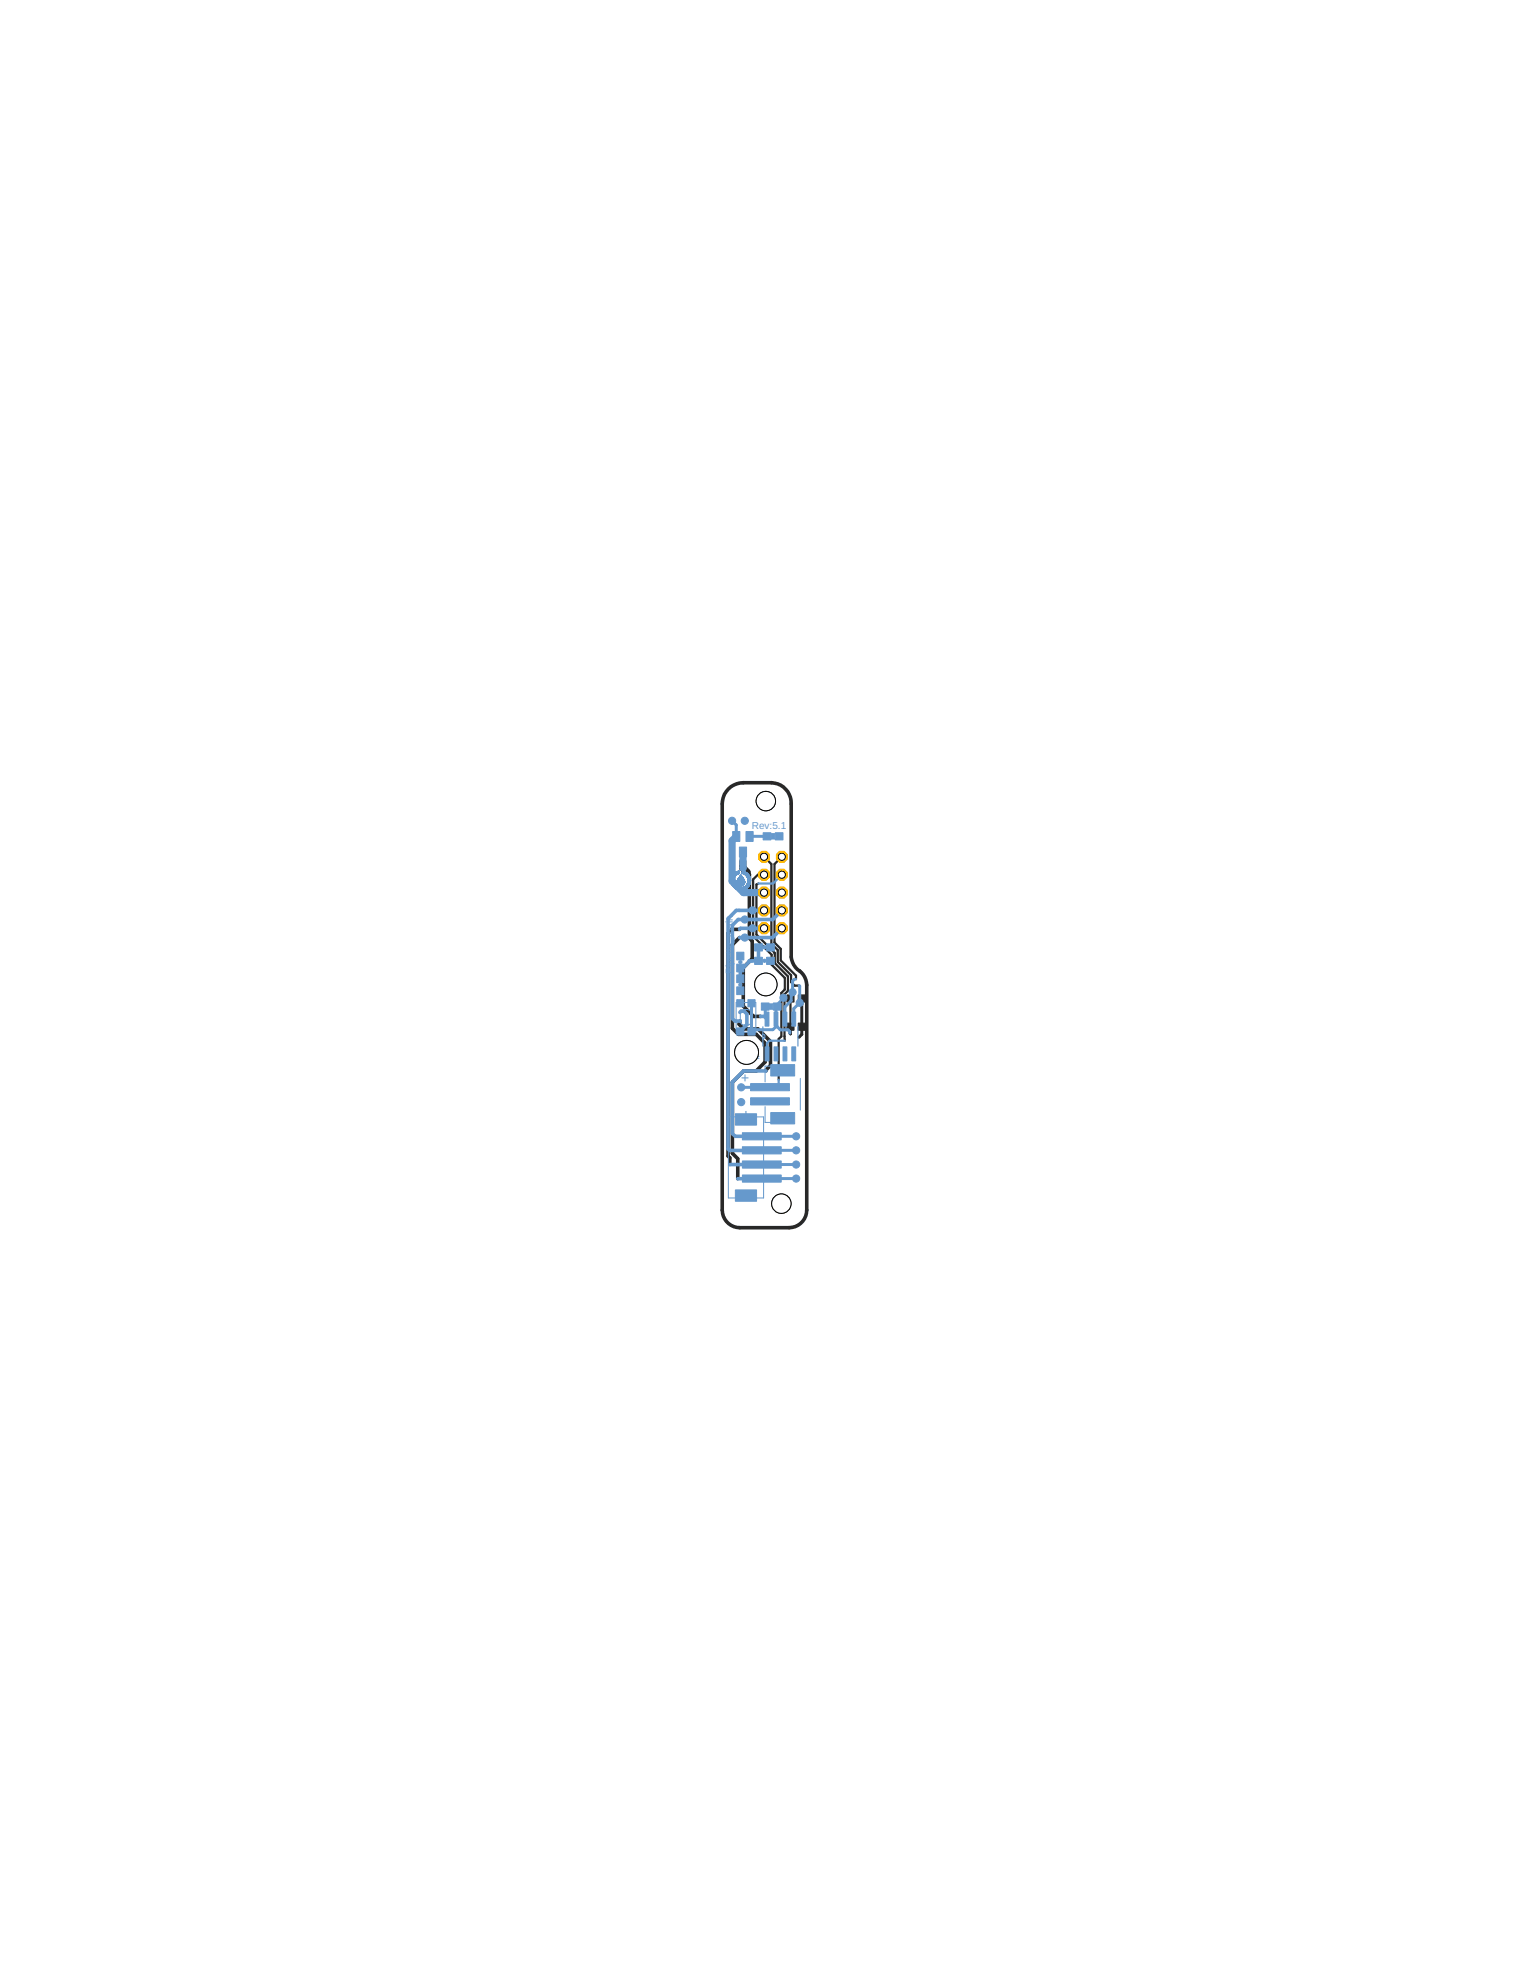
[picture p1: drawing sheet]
<svg xmlns="http://www.w3.org/2000/svg" width="216mm" height="279mm" viewBox="0 0 216 279" stroke-linecap="round" stroke-linejoin="round" font-family="sans-serif">
<defs><g id="words">
<g font-size="2" fill="#69c">
<text x="106.3" y="153.4" transform="rotate(-90 106.3 153.4)">+</text>
<text x="106.3" y="158" transform="rotate(-90 106.3 158)">-</text>
</g>
<text font-size="1.8" fill="#69c" x="108.3" y="150.2" transform="rotate(-90 108.3 150.2)">*</text>
<g font-size="1.4" fill="#69c">
<text x="106.6" y="117.6">Rev:5.1</text>
<text x="103.9" y="138" transform="rotate(-90 103.9 138)">Pipette_main</text>
</g>
</g></defs>
<g fill="#282828" stroke="#282828" stroke-width=".14">
<path d="M113.2 141h1v1h-1z"/>
<path d="M111.5 141h1.1v1h-1.1z"/>
<path d="M111.5 145h1.1v1h-1.1z"/>
<path d="M113.2 145h1v1h-1z"/>
</g>
<path d="M112.1 145.5v1.1l-.1-.1M113.7 141.5v5.1l-.4 .4" fill="none" stroke="#282828" stroke-width=".42"/>
<path d="M104.8 132.9l-1 1v11.9l.9 .8h2.5l1.3 1.3v2.6l-1.3 1.3h-1.8l-1.6 1.6v10.1l.8 .8v2.8M104.8 131.7h-1l-.6 .6v31.6l.3 .2v1M105.9 123.7l.3 .3v9l.4 .4v2.5l-1.2 1.3v5.4l1.4 1.5h1M104.9 144.7l-.1 .5 .6 .7h2.1l1.7 1.7v3.4l-.6 .7v.1" fill="none" stroke="#282828" stroke-width=".51"/>
<path d="M107.5 125.2l-.3 .2v7.1l2.6 2.6v1.4l1.9 1.9v2.1l-.5 .4 .1 6.6M108.3 124h-.9l-.6 .7v8l2.6 2.6v1.5l1.9 1.8v1.7l-.5 .5v6.1l-.4 .4v5.8M108.3 121.5l1 1v11.3l1 .9v1.7l1.8 1.8v1l.5 .5h.7M109.8 135.1h.1M110.8 121.5l-1 1v11.1l.9 .9v1.6l2.1 2.2v.5M112.1 141.5v4" fill="none" stroke="#282828" stroke-width=".32"/>
<path d="M105.3 122.1v.9l.6 .7" fill="none" stroke="#282828" stroke-width="1"/>
<circle cx="110.8" cy="121.5" r=".83" fill="#ffba08" stroke="#ffba08" stroke-width=".14"/>
<circle cx="110.8" cy="121.5" r=".51" fill="#fff" stroke="#000" stroke-width=".14"/>
<circle cx="108.3" cy="121.5" r=".83" fill="#ffba08" stroke="#ffba08" stroke-width=".14"/>
<circle cx="108.3" cy="121.5" r=".51" fill="#fff" stroke="#000" stroke-width=".14"/>
<circle cx="110.8" cy="124" r=".83" fill="#ffba08" stroke="#ffba08" stroke-width=".14"/>
<circle cx="110.8" cy="124" r=".51" fill="#fff" stroke="#000" stroke-width=".14"/>
<circle cx="108.3" cy="124" r=".83" fill="#ffba08" stroke="#ffba08" stroke-width=".14"/>
<circle cx="108.3" cy="124" r=".51" fill="#fff" stroke="#000" stroke-width=".14"/>
<circle cx="110.8" cy="126.5" r=".83" fill="#ffba08" stroke="#ffba08" stroke-width=".14"/>
<circle cx="110.8" cy="126.5" r=".51" fill="#fff" stroke="#000" stroke-width=".14"/>
<circle cx="108.3" cy="126.5" r=".83" fill="#ffba08" stroke="#ffba08" stroke-width=".14"/>
<circle cx="108.3" cy="126.5" r=".51" fill="#fff" stroke="#000" stroke-width=".14"/>
<circle cx="110.8" cy="129.1" r=".83" fill="#ffba08" stroke="#ffba08" stroke-width=".14"/>
<circle cx="110.8" cy="129.1" r=".51" fill="#fff" stroke="#000" stroke-width=".14"/>
<circle cx="108.3" cy="129.1" r=".83" fill="#ffba08" stroke="#ffba08" stroke-width=".14"/>
<circle cx="108.3" cy="129.1" r=".51" fill="#fff" stroke="#000" stroke-width=".14"/>
<circle cx="110.8" cy="131.6" r=".83" fill="#ffba08" stroke="#ffba08" stroke-width=".14"/>
<circle cx="110.8" cy="131.6" r=".51" fill="#fff" stroke="#000" stroke-width=".14"/>
<circle cx="108.3" cy="131.6" r=".83" fill="#ffba08" stroke="#ffba08" stroke-width=".14"/>
<circle cx="108.3" cy="131.6" r=".51" fill="#fff" stroke="#000" stroke-width=".14"/>
<g fill="#69c" stroke="#69c" stroke-width=".14">
<path d="M104.4 136.7h1.1v1.1h-1.1z"/>
<path d="M104.4 135h1.1v1.1h-1.1z"/>
<path d="M104.4 138.2h1.1v1.1h-1.1z"/>
<path d="M104.4 139.9h1.1v1.1h-1.1z"/>
<path d="M108.5 148.4h.5v2h-.5z"/>
<path d="M109.7 148.4h.6v2h-.6z"/>
<path d="M111 148.4h.5v2h-.5z"/>
<path d="M112.2 148.4h.6v2h-.6z"/>
<path d="M112.2 143.5h.6v2h-.6z"/>
<path d="M111 143.5h.5v2h-.5z"/>
<path d="M109.7 143.5h.6v2h-.6z"/>
<path d="M108.5 143.5h.5v2h-.5z"/>
<path d="M109.6 142.2h1.1v1h-1.1z"/>
<path d="M107.9 142.2h1.1v1h-1.1z"/>
<path d="M106.4 153.6h5.5v1h-5.5z"/>
<path d="M106.4 155.6h5.5v1h-5.5z"/>
<path d="M109.3 150.9h3.3v1.6h-3.3z"/>
<path d="M109.3 157.7h3.3v1.6h-3.3z"/>
<path d="M105.2 164.6h5.5v1h-5.5z"/>
<path d="M105.2 166.6h5.5v1h-5.5z"/>
<path d="M105.2 162.6h5.5v1h-5.5z"/>
<path d="M105.2 160.6h5.5v1h-5.5z"/>
<path d="M104.2 168.7h3.1v1.6h-3.1z"/>
<path d="M104.2 157.9h3.1v1.6h-3.1z"/>
<path d="M104.4 141.7h1.1v1h-1.1z"/>
<path d="M106 141.7h1v1h-1z"/>
<path d="M106 145.7h1v1h-1z"/>
<path d="M104.4 145.7h1.1v1h-1.1z"/>
<path d="M107 133.8h1.1v1h-1.1z"/>
<path d="M108.7 133.8h1.1v1h-1.1z"/>
<path d="M104.8 120.1h1v1.4h-1z"/>
<path d="M103.9 117.9h1v1.4h-1z"/>
<path d="M105.7 117.9h1.1v1.4h-1.1z"/>
<path d="M109.9 118h1.1v1.1h-1.1z"/>
<path d="M108.2 118h1.1v1.1h-1.1z"/>
<path d="M107 135.7h1.1v1h-1.1z"/>
<path d="M108.7 135.7h1.1v1h-1.1z"/>
</g>
<g fill="#69c" stroke="#69c" stroke-width=".14">
<circle cx="103.8" cy="116.4" r=".51"/>
<circle cx="105.6" cy="116.4" r=".51"/>
<circle cx="113.4" cy="142.2" r=".51"/>
<circle cx="112.4" cy="140.7" r=".51"/>
<circle cx="111.1" cy="141.4" r=".51"/>
<circle cx="105.1" cy="154.1" r=".51"/>
<circle cx="105.1" cy="156.2" r=".51"/>
<circle cx="112.9" cy="167.1" r=".51"/>
<circle cx="112.9" cy="165.1" r=".51"/>
<circle cx="112.9" cy="163.1" r=".51"/>
<circle cx="112.9" cy="161.1" r=".51"/>
<circle cx="106.7" cy="131.6" r=".51"/>
<circle cx="106.7" cy="129.1" r=".51"/>
<circle cx="105.6" cy="132.9" r=".51"/>
<circle cx="105.6" cy="130.3" r=".51"/>
</g>
<g fill="none" stroke="#69c" stroke-width=".51">
<path d="M104.9 137.2v1.5M104.9 137.2h.1M106.2 136.2l.1 .1M106.3 136.3l-1 .9h-.4M107.5 134.3v1.9l-1.2 .1M108.3 131.6h-3.3l-.2 .1M108.3 129.1h-3.9l-1.2 1.1v32.7l.2 .2h4.6M110.8 131.6l-1.3 1.3h-4.7M110.8 129.1l-1.2 1.2h-5l-.8 .9v13.2l.4 .3h.7M104.9 143.5l.2-.2h.4l.4 .4v1.5l-1 1M107.8 144.1h.6l.3 .4M108.6 151.8h-3.2l-1.6 1.6v7.3l.4 .4h3.8"/>
<path d="M103.5 165.1h4.5M108 167.1h-3.4"/>
</g>
<path d="M104.8 129.1h1.9M105 131.6h1.7M105.6 132.9h.9M105.6 130.3h.9" fill="none" stroke="#69c" stroke-width=".14"/>
<g fill="none" stroke="#69c" stroke-width=".42">
<path d="M103.8 116.4l.6 .5v1.7M108.7 118.6h-2.4M112.6 138.8l-.2 .3v1.6l-.2 .1v1l-.9 .9v1.8M113.3 139.7l.1 .1v2.4l-.9 .8v1.5M106.5 142.2v4M108.5 142.7v1.3l-.1 .1M109.2 154.1h-4.1M110 145.5l-.4 .5h-2.9l-.2 .1M110 145.5h.2l.4 .5h1.1l.3 .2v.3M110.2 142.7h-.2v2.8M108 167.1h4.9M108 165.1h4.9"/>
<path d="M108 161.1h4.9M108 163.1h4.9"/>
</g>
<path d="M110.8 124l-1.2 1.2h-2.1M112.6 138.8h.2M110.4 153.1v1.1l-1.2-.1M111.1 141.4l-.9 .9v.4M111.3 147.5h-2.2l-.4 .4v1.5" fill="none" stroke="#69c" stroke-width=".32"/>
<path d="M104.4 118.6l-.6 .6v5.7l1.6 1.6h2.9M105.3 120.8v2.3" fill="none" stroke="#69c" stroke-width="1"/>
<circle cx="110.8" cy="121.5" r=".83" fill="#ffba08" stroke="#ffba08" stroke-width=".14"/>
<circle cx="110.8" cy="121.5" r=".51" fill="#fff" stroke="#000" stroke-width=".14"/>
<circle cx="108.3" cy="121.5" r=".83" fill="#ffba08" stroke="#ffba08" stroke-width=".14"/>
<circle cx="108.3" cy="121.5" r=".51" fill="#fff" stroke="#000" stroke-width=".14"/>
<circle cx="110.8" cy="124" r=".83" fill="#ffba08" stroke="#ffba08" stroke-width=".14"/>
<circle cx="110.8" cy="124" r=".51" fill="#fff" stroke="#000" stroke-width=".14"/>
<circle cx="108.3" cy="124" r=".83" fill="#ffba08" stroke="#ffba08" stroke-width=".14"/>
<circle cx="108.3" cy="124" r=".51" fill="#fff" stroke="#000" stroke-width=".14"/>
<circle cx="110.8" cy="126.5" r=".83" fill="#ffba08" stroke="#ffba08" stroke-width=".14"/>
<circle cx="110.8" cy="126.5" r=".51" fill="#fff" stroke="#000" stroke-width=".14"/>
<circle cx="108.3" cy="126.5" r=".83" fill="#ffba08" stroke="#ffba08" stroke-width=".14"/>
<circle cx="108.3" cy="126.5" r=".51" fill="#fff" stroke="#000" stroke-width=".14"/>
<circle cx="110.8" cy="129.1" r=".83" fill="#ffba08" stroke="#ffba08" stroke-width=".14"/>
<circle cx="110.8" cy="129.1" r=".51" fill="#fff" stroke="#000" stroke-width=".14"/>
<circle cx="108.3" cy="129.1" r=".83" fill="#ffba08" stroke="#ffba08" stroke-width=".14"/>
<circle cx="108.3" cy="129.1" r=".51" fill="#fff" stroke="#000" stroke-width=".14"/>
<circle cx="110.8" cy="131.6" r=".83" fill="#ffba08" stroke="#ffba08" stroke-width=".14"/>
<circle cx="110.8" cy="131.6" r=".51" fill="#fff" stroke="#000" stroke-width=".14"/>
<circle cx="108.3" cy="131.6" r=".83" fill="#ffba08" stroke="#ffba08" stroke-width=".14"/>
<circle cx="108.3" cy="131.6" r=".51" fill="#fff" stroke="#000" stroke-width=".14"/>
<g fill="none" stroke="#69c" stroke-width=".14">
<path d="M103.7 124.9h.3M103.7 124.8h.3M103.7 124.7h.3M103.7 125.1h.4M103.7 125.1h.3M103.7 125h.3M103.7 124.6h.3M103.7 125.2h.4M103.7 124.5h.4M103.7 125.3h.4M103.7 124.4h.4M103.8 125.4h.4"/>
<path d="M103.8 125.3h.3M103.8 124.3h.4M103.8 125.5h.4M103.8 124.2h.4M103.8 125.5h.5M103.9 125.6h.4M103.9 125.6h.5M103.9 124h.5M103.9 125.7h.6M104 125.7h.5M104 125.7l.6 .1M104 123.9h.5"/>
<path d="M104 125.8h.7M104.1 124.5h-.4M104.1 125.8h.7M104.1 123.8h.7M104.1 125.8h1.9M104.1 124.4h-.4M104.1 125.9h1.8M104.1 124.3h-.4M104.2 123.8h.6M104.2 125.9h1.7M104.2 124.2l-.4 .1M104.2 123.7h.6"/>
<path d="M104.2 125.9h1.6M104.2 124.2h-.4M104.3 124.1l-.5 .1M104.3 126h1.5M104.3 123.7h.5M104.3 124.1h-.5M104.4 126h1.3M104.4 124.1h-.5M104.4 123.6h.4M104.4 124h-.5M104.5 126.1h1.1M104.5 125h1.1"/>
<path d="M104.5 125.2h1.1M104.5 125.1h1.1M104.5 124.9h1.1M104.5 124h-.6M104.5 123.5h.3M104.5 125.2h1M104.5 124.8h1M104.5 125.3h1M104.6 124.7h.9M104.6 126.1h.9M104.6 125.3h.9M104.6 124.7h.8"/>
<path d="M104.6 125.4h.8M104.6 123.9h-.6M104.6 123.5h.2M104.6 126.2h.8M104.6 124.6h.8M104.7 125.5h.7M104.7 124.5h.7M104.7 123.5h.1M104.7 125.5h.6M104.7 124.5h.6M104.8 124.4h.5M104.8 123.8l-.8 .1"/>
<path d="M104.8 125.5h.5M104.8 123.5h.1M104.8 124.3h.4M104.8 126.2h.4M104.9 124.3h.3M104.9 125.6h.3M104.9 124.2h.3M104.9 124.2h.2M105 124.1h.1M105 125.6h.1M105 124v.1M105.2 123.8h.8"/>
<path d="M105.2 123.8h.7M105.2 123.7l.7 .1M105.2 123.7h.7M105.2 123.7h.6M105.2 123.6l.5 .1M105.2 123.6h.5M105.2 123.6h.4M105.3 123.5h.3M105.3 123.5h.1M105.3 125.8h.7M105.3 123.8l.7 .1M105.4 123.9h.6"/>
<path d="M105.5 125.4h-.9M105.5 125.3h-.9M105.5 123.9h.6M105.5 125.7h.6M105.6 124h.5M105.6 125.1h-1.1M105.7 124h.5M105.7 124.1h.5M105.7 125.6h.5M105.8 124.1l.4 .1M105.8 124.2h.4M105.8 125.5h.5"/>
<path d="M105.8 124.2h.5M105.9 125.4h.4M105.9 124.2h.4M105.9 125.3h.4M105.9 124.3h.4M105.9 124.4h.4M106 125.2h.3M106 124.4h.3M106 124.5h.4M106 125.1h.4M106 125.8h-.7M106 125h.4"/>
<path d="M106 124.6h.4M106 124.9h.4M106 124.8h.4M106 124.7l.4 .1M106 124.7h.4M106.1 125.7l-.6 .1M106.1 125.7h-.5M106.2 125.6h-.6M106.2 125.6h-.5M106.2 125.5h-.5M106.2 125.5h-.4M106.3 125.4h-.4"/>
<path d="M106.4 125.2h-.4M106.4 125.1h-.4M106.4 124.9h-.4M103.3 158.3h4.9v11.5h-4.9zM104.4 142.1h2.7v4.2h-2.7zM105.1 143.4a.86 .86 0 0 1 1.4 .3v1a.56 .56 0 0 1-.6 .6 .71 .71 0 0 1-1-.6v-1zM108.5 156.9v2.2h1.9M110.4 151.1h-1.9v2.3M113.5 152.9v4.5"/>
</g>
<path d="M104.9 136.4h.1M104.9 139.6h.1M108.4 134.3h.1M108.4 136.2h.1" fill="none" stroke="#69c" stroke-width=".57"/>
<path d="M108.1 146.6a.31 .31 0 0 1 .3 .3 .31 .31 0 0 1-.3 .3M108.1 145.6v2.7M113.1 145.6v2.7" fill="none" stroke="#69c" stroke-width=".17"/>
<g fill="#69c" stroke="#69c" stroke-width=".14">
<path d="M109.1 142.3h.5v.8h-.5z"/>
<path d="M109.3 118.2h.5v.7h-.5z"/>
</g>
<path d="M103.3 111.8a3.1 3.1 0 0 1 2.1-.8h4a2.93 2.93 0 0 1 2.8 3v21.7a2.94 2.94 0 0 0 1.4 2.2 2.63 2.63 0 0 1 .8 1.7v31.9a2.51 2.51 0 0 1-2.5 2.5h-7a2.51 2.51 0 0 1-2.5-2.5v-57.5a3 3 0 0 1 .9-2.2z" fill="none" stroke="#282828" stroke-width=".51"/>
<circle cx="108.6" cy="113.6" r="1.38" fill="none" stroke="#282828" stroke-width=".14"/>
<circle cx="108.6" cy="113.6" r="1.38" fill="#fff" stroke="#000" stroke-width=".14"/>
<circle cx="108.6" cy="139.6" r="1.6" fill="none" stroke="#282828" stroke-width=".14"/>
<circle cx="108.6" cy="139.6" r="1.6" fill="#fff" stroke="#000" stroke-width=".14"/>
<circle cx="110.8" cy="170.6" r="1.38" fill="none" stroke="#282828" stroke-width=".14"/>
<circle cx="110.8" cy="170.6" r="1.38" fill="#fff" stroke="#000" stroke-width=".14"/>
<circle cx="105.8" cy="149.2" r="1.69" fill="none" stroke="#282828" stroke-width=".14"/>
<circle cx="105.8" cy="149.2" r="1.69" fill="#fff" stroke="#000" stroke-width=".14"/>
<use href="#words"/>
</svg>
